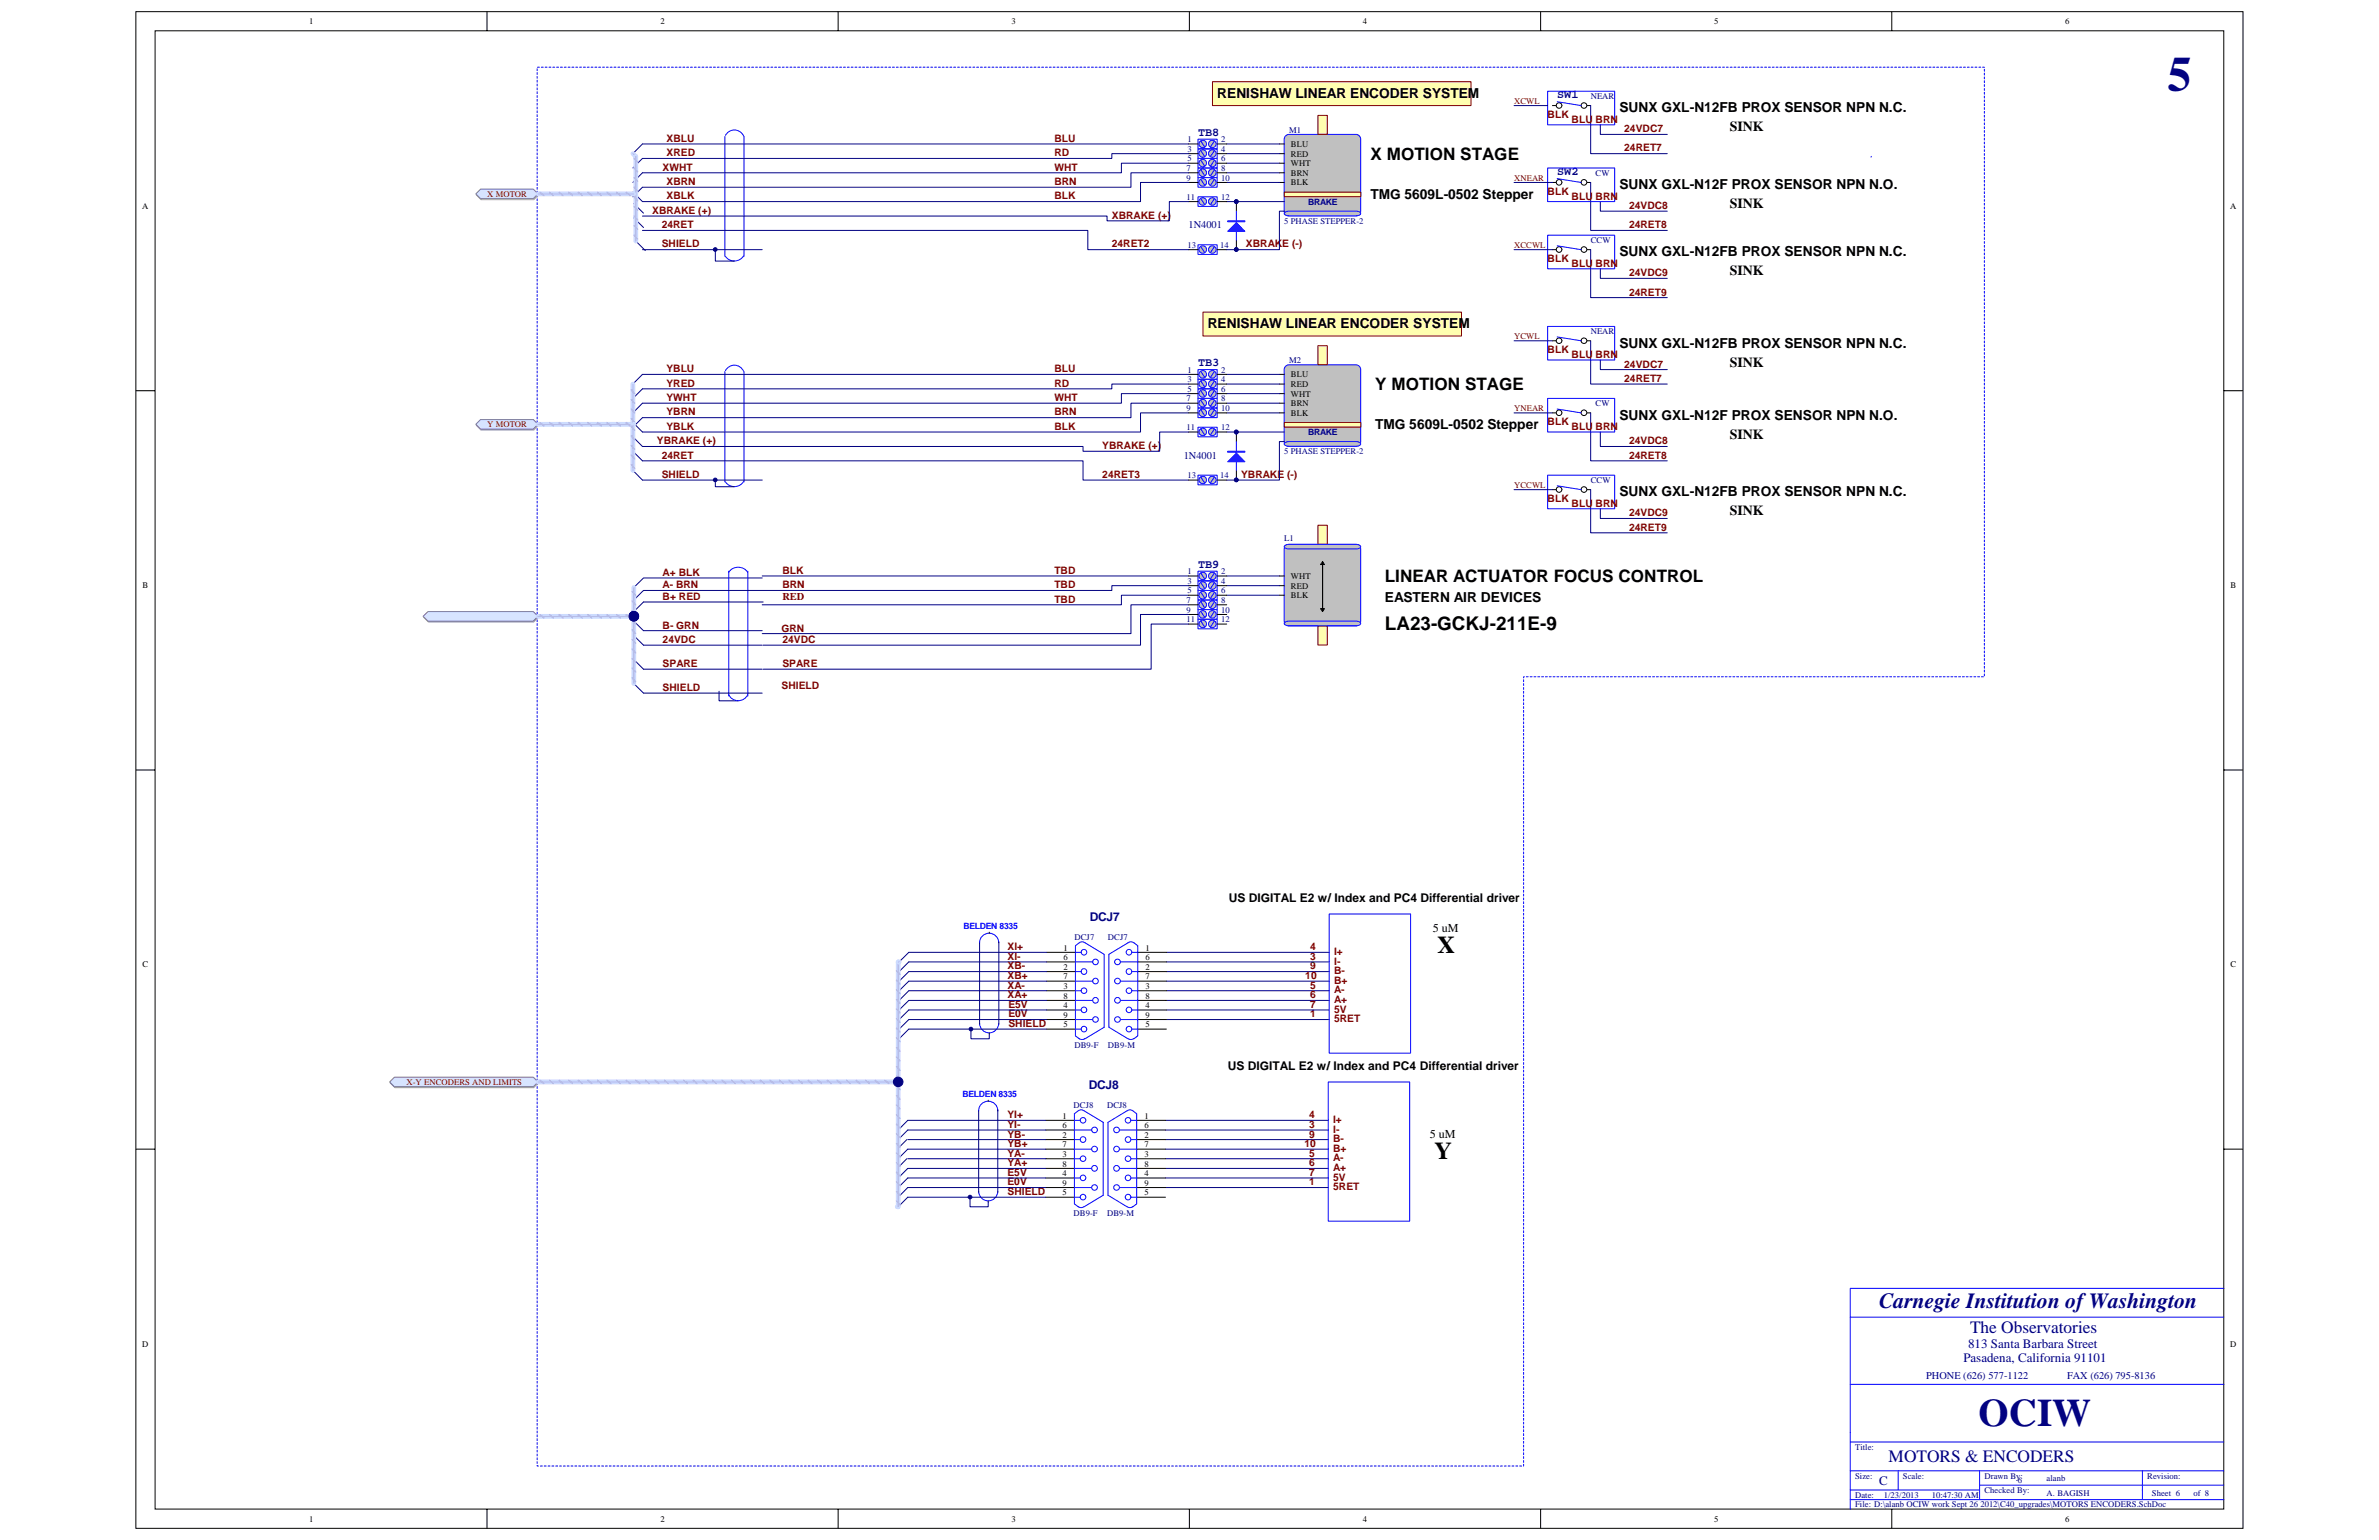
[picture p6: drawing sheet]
<svg xmlns="http://www.w3.org/2000/svg" width="432mm" height="279mm" viewBox="0 0 432 279" stroke-linecap="round" stroke-linejoin="round" font-family="sans-serif">
<defs><g id="words">
<text font-size="8.8" fill="#000080" x="393.4" y="16.6">5</text>
<text font-size="7.1" fill="#000080" x="359.1" y="258.7">OCIW</text>
<g font-size="4.4">
<text x="260.9" y="172.9">X</text>
<text x="260.4" y="210.3">Y</text>
</g>
<text font-size="3.9" fill="#000080" x="341.1" y="237.3">Carnegie Institution of Washington</text>
<text font-size="3.4" x="251.4" y="114.2">LA23-GCKJ-211E-9</text>
<g font-size="3.2" fill="#000080">
<text x="357.6" y="241.8">The Observatories</text>
<text x="342.8" y="265.3">MOTORS &amp; ENCODERS</text>
</g>
<g font-size="3.1">
<text x="248.8" y="29">X MOTION STAGE</text>
<text x="249.6" y="70.8">Y MOTION STAGE</text>
<text x="251.4" y="105.6">LINEAR ACTUATOR FOCUS CONTROL</text>
</g>
<g font-size="2.5">
<text x="220.9" y="17.8">RENISHAW LINEAR ENCODER SYSTEM</text>
<text x="293.9" y="20.4">SUNX GXL-N12FB PROX SENSOR NPN N.C.</text>
<text x="313.9" y="23.9">SINK</text>
<text x="293.9" y="34.3">SUNX GXL-N12F PROX SENSOR NPN N.O.</text>
<text x="248.8" y="36.1">TMG 5609L-0502 Stepper</text>
<text x="313.9" y="37.8">SINK</text>
<text x="293.9" y="46.5">SUNX GXL-N12FB PROX SENSOR NPN N.C.</text>
<text x="313.9" y="50">SINK</text>
<text x="219.2" y="59.6">RENISHAW LINEAR ENCODER SYSTEM</text>
<text x="293.9" y="63.1">SUNX GXL-N12FB PROX SENSOR NPN N.C.</text>
<text x="313.9" y="66.5">SINK</text>
<text x="249.6" y="77.9">TMG 5609L-0502 Stepper</text>
<text x="293.9" y="76.1">SUNX GXL-N12F PROX SENSOR NPN N.O.</text>
<text x="313.9" y="79.6">SINK</text>
<text x="293.9" y="90.1">SUNX GXL-N12FB PROX SENSOR NPN N.C.</text>
<text x="313.9" y="93.5">SINK</text>
<text x="251.4" y="109.2">EASTERN AIR DEVICES</text>
</g>
<g font-size="2.3" fill="#000080">
<text x="357.2" y="244.6">813 Santa Barbara Street</text>
<text x="356.4" y="247.2">Pasadena, California 91101</text>
<text x="341.1" y="269.5">C</text>
</g>
<g font-size="2.2" fill="#000080">
<text x="282.6" y="17.8">SW1</text>
<text x="217.4" y="24.6">TB8</text>
<text x="282.6" y="31.8">SW2</text>
<text x="217.4" y="66.4">TB3</text>
<text x="217.4" y="103">TB9</text>
<text x="197.8" y="167.1">DCJ7</text>
<text x="197.6" y="197.6">DCJ8</text>
</g>
<g font-size="2.2">
<text x="223" y="163.6">US DIGITAL E2 w/ Index and PC4 Differential driver</text>
<text x="260.1" y="169">5 uM</text>
<text x="222.8" y="194.1">US DIGITAL E2 w/ Index and PC4 Differential driver</text>
<text x="259.5" y="206.5">5 uM</text>
</g>
<g font-size="1.9" fill="#800000">
<text x="280.9" y="21.4">BLK</text>
<text x="285.3" y="22.3">BLU</text>
<text x="289.6" y="22.3">BRN</text>
<text x="121" y="25.7">XBLU</text>
<text x="121" y="28.4">XRED</text>
<text x="191.4" y="25.7">BLU</text>
<text x="191.4" y="28.4">RD</text>
<text x="294.8" y="24">24VDC7</text>
<text x="294.8" y="27.5">24RET7</text>
<text x="120.3" y="31">XWHT</text>
<text x="121" y="33.6">XBRN</text>
<text x="191.4" y="31">WHT</text>
<text x="191.4" y="33.6">BRN</text>
<text x="280.9" y="35.3">BLK</text>
<text x="118.4" y="38.8">XBRAKE (+)</text>
<text x="120.1" y="41.4">24RET</text>
<text x="121" y="36.2">XBLK</text>
<text x="191.4" y="36.2">BLK</text>
<text x="201.8" y="39.7">XBRAKE (+)</text>
<text x="285.3" y="36.2">BLU</text>
<text x="289.6" y="36.2">BRN</text>
<text x="295.7" y="37.9">24VDC8</text>
<text x="295.7" y="41.4">24RET8</text>
<text x="120.1" y="44.9">SHIELD</text>
<text x="201.8" y="44.9">24RET2</text>
<text x="226.1" y="44.9">XBRAKE (-)</text>
<text x="280.9" y="47.5">BLK</text>
<text x="285.3" y="48.4">BLU</text>
<text x="289.6" y="48.4">BRN</text>
<text x="295.7" y="50.1">24VDC9</text>
<text x="295.7" y="53.6">24RET9</text>
<text x="280.9" y="64.1">BLK</text>
<text x="285.3" y="64.9">BLU</text>
<text x="289.6" y="64.9">BRN</text>
<text x="121" y="67.5">YBLU</text>
<text x="121" y="70.2">YRED</text>
<text x="191.4" y="67.5">BLU</text>
<text x="191.4" y="70.2">RD</text>
<text x="294.8" y="66.7">24VDC7</text>
<text x="294.8" y="69.3">24RET7</text>
<text x="121" y="72.8">YWHT</text>
<text x="121" y="75.4">YBRN</text>
<text x="121" y="78">YBLK</text>
<text x="191.4" y="72.8">WHT</text>
<text x="191.4" y="75.4">BRN</text>
<text x="191.4" y="78">BLK</text>
<text x="280.9" y="77.1">BLK</text>
<text x="285.3" y="78">BLU</text>
<text x="289.6" y="78">BRN</text>
<text x="119.2" y="80.6">YBRAKE (+)</text>
<text x="120.1" y="83.2">24RET</text>
<text x="200.1" y="81.5">YBRAKE (+)</text>
<text x="295.7" y="80.6">24VDC8</text>
<text x="295.7" y="83.2">24RET8</text>
<text x="120.1" y="86.7">SHIELD</text>
<text x="200.1" y="86.7">24RET3</text>
<text x="225.3" y="86.7">YBRAKE (-)</text>
<text x="280.9" y="91.1">BLK</text>
<text x="285.3" y="91.9">BLU</text>
<text x="289.6" y="91.9">BRN</text>
<text x="295.7" y="93.7">24VDC9</text>
<text x="295.7" y="96.3">24RET9</text>
<text x="120.3" y="104.5">A+ BLK</text>
<text x="120.3" y="106.7">A- BRN</text>
<text x="142" y="104.1">BLK</text>
<text x="142" y="106.7">BRN</text>
<text x="191.4" y="104.1">TBD</text>
<text x="191.4" y="106.7">TBD</text>
<text x="120.3" y="108.8">B+ RED</text>
<text x="142" y="108.8">RED</text>
<text x="191.4" y="109.3">TBD</text>
<text x="120.3" y="114">B- GRN</text>
<text x="120.3" y="116.7">24VDC</text>
<text x="141.8" y="114.6">GRN</text>
<text x="142" y="116.7">24VDC</text>
<text x="120.3" y="125.4">SHIELD</text>
<text x="120.3" y="121">SPARE</text>
<text x="141.8" y="125">SHIELD</text>
<text x="142" y="121">SPARE</text>
<text x="182.9" y="172.4">XI+</text>
<text x="237.8" y="172.4">4</text>
<text x="242.1" y="173.3">I+</text>
<text x="182.9" y="179.4">XA-</text>
<text x="182.9" y="177.6">XB+</text>
<text x="182.9" y="175.9">XB-</text>
<text x="182.9" y="174.1">XI-</text>
<text x="236.9" y="177.6">10</text>
<text x="237.8" y="174.1">3</text>
<text x="237.8" y="179.4">5</text>
<text x="237.8" y="175.9">9</text>
<text x="242.1" y="175">I-</text>
<text x="242.1" y="176.8">B-</text>
<text x="242.1" y="178.5">B+</text>
<text x="182.9" y="181.1">XA+</text>
<text x="183" y="184.6">E0V</text>
<text x="183" y="182.9">E5V</text>
<text x="237.8" y="184.6">1</text>
<text x="237.8" y="181.1">6</text>
<text x="237.8" y="182.9">7</text>
<text x="242.1" y="180.2">A-</text>
<text x="242.1" y="182">A+</text>
<text x="242.1" y="185.5">5RET</text>
<text x="242.1" y="183.7">5V</text>
<text x="183" y="186.3">SHIELD</text>
<text x="182.9" y="202.9">YI+</text>
<text x="237.6" y="202.9">4</text>
<text x="242" y="203.8">I+</text>
<text x="182.9" y="209.8">YA-</text>
<text x="182.9" y="208.1">YB+</text>
<text x="182.9" y="206.4">YB-</text>
<text x="182.9" y="204.6">YI-</text>
<text x="236.7" y="208.1">10</text>
<text x="237.6" y="204.6">3</text>
<text x="237.6" y="209.8">5</text>
<text x="237.6" y="206.4">9</text>
<text x="242" y="205.5">I-</text>
<text x="242" y="207.2">B-</text>
<text x="242" y="209">B+</text>
<text x="182.9" y="215.1">E0V</text>
<text x="182.9" y="213.3">E5V</text>
<text x="182.9" y="211.6">YA+</text>
<text x="237.6" y="215.1">1</text>
<text x="237.6" y="211.6">6</text>
<text x="237.6" y="213.3">7</text>
<text x="242" y="210.7">A-</text>
<text x="242" y="212.5">A+</text>
<text x="242" y="215.9">5RET</text>
<text x="242" y="214.2">5V</text>
<text x="182.9" y="216.8">SHIELD</text>
</g>
<g font-size="1.9" fill="#000080">
<text x="215.7" y="41.4">1N4001</text>
<text x="214.8" y="83.2">1N4001</text>
<text x="349.6" y="250.3">PHONE (626) 577-1122</text>
<text x="375.2" y="250.3">FAX (626) 795-8136</text>
</g>
<g font-size="1.6">
<text x="56.1" y="4.4">1</text>
<text x="119.9" y="4.4">2</text>
<text x="183.6" y="4.4">3</text>
<text x="247.4" y="4.4">4</text>
<text x="311.1" y="4.4">5</text>
<text x="374.9" y="4.4">6</text>
<text x="234.3" y="26.7">BLU</text>
<text x="234.3" y="28.4">RED</text>
<text x="234.3" y="30.2">WHT</text>
<text x="234.3" y="31.9">BRN</text>
<text x="234.3" y="33.6">BLK</text>
<text x="25.8" y="37.9">A</text>
<text x="404.8" y="37.9">A</text>
<text x="234.3" y="68.5">BLU</text>
<text x="234.3" y="70.2">RED</text>
<text x="234.3" y="71.9">WHT</text>
<text x="234.3" y="73.7">BRN</text>
<text x="234.3" y="75.4">BLK</text>
<text x="25.9" y="106.7">B</text>
<text x="234.3" y="106.8">RED</text>
<text x="234.3" y="105.1">WHT</text>
<text x="404.9" y="106.7">B</text>
<text x="234.3" y="108.5">BLK</text>
<text x="193" y="172.5">1</text>
<text x="207.9" y="172.5">1</text>
<text x="25.9" y="175.5">C</text>
<text x="193" y="174.2">6</text>
<text x="193" y="175.9">2</text>
<text x="193" y="177.7">7</text>
<text x="193" y="179.4">3</text>
<text x="207.9" y="174.2">6</text>
<text x="207.9" y="175.9">2</text>
<text x="207.9" y="177.7">7</text>
<text x="207.9" y="179.4">3</text>
<text x="404.9" y="175.5">C</text>
<text x="193" y="181.2">8</text>
<text x="193" y="182.9">4</text>
<text x="193" y="184.7">9</text>
<text x="207.9" y="181.2">8</text>
<text x="207.9" y="182.9">4</text>
<text x="207.9" y="184.7">9</text>
<text x="193" y="186.4">5</text>
<text x="207.9" y="186.4">5</text>
<text x="192.8" y="202.9">1</text>
<text x="207.7" y="202.9">1</text>
<text x="192.8" y="204.7">6</text>
<text x="192.8" y="206.4">2</text>
<text x="192.8" y="208.2">7</text>
<text x="192.8" y="209.9">3</text>
<text x="207.7" y="204.7">6</text>
<text x="207.7" y="206.4">2</text>
<text x="207.7" y="208.2">7</text>
<text x="207.7" y="209.9">3</text>
<text x="192.8" y="211.6">8</text>
<text x="192.8" y="213.4">4</text>
<text x="192.8" y="215.1">9</text>
<text x="207.7" y="211.6">8</text>
<text x="207.7" y="213.4">4</text>
<text x="207.7" y="215.1">9</text>
<text x="192.8" y="216.9">5</text>
<text x="207.7" y="216.9">5</text>
<text x="25.8" y="244.3">D</text>
<text x="404.8" y="244.3">D</text>
<text x="56.1" y="276.1">1</text>
<text x="119.9" y="276.1">2</text>
<text x="183.6" y="276.1">3</text>
<text x="247.4" y="276.1">4</text>
<text x="311.1" y="276.1">5</text>
<text x="374.9" y="276.1">6</text>
</g>
<g font-size="1.6" fill="#000080">
<text x="288.7" y="18">NEAR</text>
<text x="215.5" y="25.8">1</text>
<text x="215.5" y="27.5">3</text>
<text x="215.5" y="29.3">5</text>
<text x="221.6" y="25.8">2</text>
<text x="221.6" y="27.5">4</text>
<text x="221.6" y="29.3">6</text>
<text x="234" y="24.1">M1</text>
<text x="215.4" y="31">7</text>
<text x="215.4" y="32.8">9</text>
<text x="221.6" y="31">8</text>
<text x="221.6" y="32.8">10</text>
<text x="289.6" y="31.9">CW</text>
<text x="215.4" y="36.3">11</text>
<text x="221.6" y="36.3">12</text>
<text x="233.1" y="40.6">5 PHASE STEPPER-2</text>
<text x="237.4" y="37.1">BRAKE</text>
<text x="215.5" y="45">13</text>
<text x="221.4" y="45">14</text>
<text x="288.7" y="44.1">CCW</text>
<text x="234" y="65.8">M2</text>
<text x="288.7" y="60.6">NEAR</text>
<text x="215.5" y="67.6">1</text>
<text x="215.5" y="69.3">3</text>
<text x="215.5" y="71.1">5</text>
<text x="221.6" y="67.6">2</text>
<text x="221.6" y="69.3">4</text>
<text x="221.6" y="71.1">6</text>
<text x="215.4" y="72.8">7</text>
<text x="215.4" y="74.6">9</text>
<text x="221.6" y="72.8">8</text>
<text x="221.6" y="74.6">10</text>
<text x="289.6" y="73.7">CW</text>
<text x="215.4" y="78.1">11</text>
<text x="221.6" y="78.1">12</text>
<text x="233.1" y="82.4">5 PHASE STEPPER-2</text>
<text x="237.4" y="78.9">BRAKE</text>
<text x="215.5" y="86.8">13</text>
<text x="221.4" y="86.8">14</text>
<text x="288.7" y="87.6">CCW</text>
<text x="233.1" y="98.1">L1</text>
<text x="215.5" y="104.2">1</text>
<text x="215.5" y="105.9">3</text>
<text x="215.5" y="107.7">5</text>
<text x="221.6" y="104.2">2</text>
<text x="221.6" y="105.9">4</text>
<text x="221.6" y="107.7">6</text>
<text x="215.4" y="109.4">7</text>
<text x="215.4" y="111.1">9</text>
<text x="215.4" y="112.9">11</text>
<text x="221.6" y="109.4">8</text>
<text x="221.6" y="111.1">10</text>
<text x="221.6" y="112.9">12</text>
<text x="195" y="170.5">DCJ7</text>
<text x="201.1" y="170.5">DCJ7</text>
<text x="195" y="190.1">DB9-F</text>
<text x="201.1" y="190.1">DB9-M</text>
<text x="194.9" y="201">DCJ8</text>
<text x="200.9" y="201">DCJ8</text>
<text x="194.9" y="220.5">DB9-F</text>
<text x="200.9" y="220.5">DB9-M</text>
<text x="336.7" y="263">Title:</text>
<text x="336.7" y="268.2">Size:</text>
<text x="345.4" y="268.2">Scale:</text>
<text x="360.2" y="268.2">Drawn By:</text>
<text x="366.3" y="269.1">6</text>
<text x="371.5" y="268.8">alanb</text>
<text x="389.7" y="268.2">Revision:</text>
<text x="336.7" y="271.7">Date:</text>
<text x="336.7" y="273.5">File: D:\alanb OCIW work Sept 26 2012\C40_upgrades\MOTORS ENCODERS.SchDoc</text>
<text x="341.9" y="271.7">1/23/2013</text>
<text x="350.6" y="271.7">10:47:30 AM</text>
<text x="360.2" y="270.9">Checked By:</text>
<text x="371.5" y="271.4">A. BAGISH</text>
<text x="390.6" y="271.4">Sheet 6</text>
<text x="398.1" y="271.4">of 8</text>
</g>
<g font-size="1.6" fill="#800000">
<text x="274.8" y="18.8">XCWL</text>
<text x="88.4" y="35.7">X MOTOR</text>
<text x="274.8" y="32.8">XNEAR</text>
<text x="274.8" y="45">XCCWL</text>
<text x="274.8" y="61.5">YCWL</text>
<text x="88.4" y="77.5">Y MOTOR</text>
<text x="274.8" y="74.6">YNEAR</text>
<text x="274.8" y="88.5">YCCWL</text>
<text x="73.8" y="196.8">X-Y ENCODERS AND LIMITS</text>
</g>
<g font-size="1.6" fill="#00f">
<text x="174.9" y="168.6">BELDEN 8335</text>
<text x="174.7" y="199.1">BELDEN 8335</text>
</g>
</g></defs>
<path d="M24.7 2.1h382.4v275.2h-382.4z" fill="none" stroke="#000" stroke-width=".18"/>
<path d="M28.2 5.6h375.4v268.2h-375.4z" fill="#fff"/>
<g fill="none" stroke="#000" stroke-width=".18">
<path d="M28.2 5.6h375.4v268.2h-375.4zM88.4 2.1v3.5M152.1 2.1v3.5M215.9 2.1v3.5M279.6 2.1v3.5M343.4 2.1v3.5M24.7 70.9h3.4M403.6 70.9h3.5M24.7 139.7h3.4M403.6 139.7h3.5M24.7 208.5h3.4M403.6 208.5h3.5"/>
<path d="M88.4 273.8v3.5M152.1 273.8v3.5M215.9 273.8v3.5M279.6 273.8v3.5M343.4 273.8v3.5"/>
</g>
<path d="M403.6 239h-67.8v34.8M403.6 233.7h-67.8v5.3M335.8 251.2h67.8M335.8 270.3h23.5M335.8 261.6h67.8M335.8 266.8h67.8M335.8 272.1h67.8M344.5 266.8v3.5M359.3 266.8v5.3M359.3 269.5h44.3M388.9 266.8v5.3" fill="none" stroke="#00f" stroke-width=".18"/>
<path d="M233.3 99l.7-.2h12.1a.86 .86 0 0 1 .9 .8v13.1a.87 .87 0 0 1-.9 .8h-12.1a.89 .89 0 0 1-.9-.8v-13.1z" fill-rule="evenodd" fill="#c0c0c0" stroke="#00f" stroke-width=".18"/>
<path d="M239.2 113.6h1.7v3.4h-1.7z" fill="#ffffb0"/>
<path d="M239.2 113.6h1.7v3.4h-1.7z" fill="none" stroke="#800000" stroke-width=".18"/>
<path d="M239.2 95.3h1.7v3.4h-1.7z" fill="#ffffb0"/>
<path d="M239.2 95.3h1.7v3.4h-1.7z" fill="none" stroke="#800000" stroke-width=".18"/>
<path d="M233.2 113l.8-.3h12.1a.77 .77 0 0 1 .9 .4 .77 .77 0 0 1-.9 .4h-12.1a.6 .6 0 0 1-.8-.5z" fill-rule="evenodd" fill="#c0c0c0" stroke="#00f" stroke-width=".18"/>
<path d="M232.2 106.3h.9M232.2 104.5h.9M232.2 108h.9" fill="none" stroke="#000" stroke-width=".18"/>
<path d="M233.2 99l.8-.2h12.1a.77 .77 0 0 1 .9 .4 .77 .77 0 0 1-.9 .4h-12.1a.59 .59 0 0 1-.8-.6z" fill-rule="evenodd" fill="#c0c0c0" stroke="#00f" stroke-width=".18"/>
<path d="M240.1 101.9v9.1l-.4-.6h.7l-.3 .6v-9.1l.3 .5h-.7z" fill="none" stroke="#000" stroke-width=".18"/>
<path d="M233.3 66.4l.7-.2h12.1a.87 .87 0 0 1 .9 .9v13a.87 .87 0 0 1-.9 .9h-12.1a.89 .89 0 0 1-.9-.9v-13z" fill-rule="evenodd" fill="#c0c0c0" stroke="#00f" stroke-width=".18"/>
<path d="M239.2 62.7h1.7v3.5h-1.7z" fill="#ffffb0"/>
<path d="M239.2 62.7h1.7v3.5h-1.7z" fill="none" stroke="#800000" stroke-width=".18"/>
<path d="M233.1 76.7h13.9v.8h-13.9z" fill="#ffffb0"/>
<path d="M233.1 76.7h13.9v.8h-13.9z" fill="none" stroke="#800000" stroke-width=".18"/>
<path d="M233.2 80.4l.8-.3h12.1a.77 .77 0 0 1 .9 .4 .77 .77 0 0 1-.9 .5h-12.1a.6 .6 0 0 1-.8-.6z" fill-rule="evenodd" fill="#c0c0c0" stroke="#00f" stroke-width=".18"/>
<path d="M232.2 67.9h.9M232.2 69.7h.9M232.2 71.4h.9M232.2 73.2h.9M232.2 74.9h.9" fill="none" stroke="#000" stroke-width=".18"/>
<path d="M233.3 24.6l.7-.2h12.1a.87 .87 0 0 1 .9 .9v13a.86 .86 0 0 1-.9 .9h-12.1a.87 .87 0 0 1-.9-.9v-13z" fill-rule="evenodd" fill="#c0c0c0" stroke="#00f" stroke-width=".18"/>
<path d="M239.2 21h1.7v3.4h-1.7z" fill="#ffffb0"/>
<path d="M239.2 20.9h1.7v3.5h-1.7z" fill="none" stroke="#800000" stroke-width=".18"/>
<path d="M233.1 34.9h13.9v.8h-13.9z" fill="#ffffb0"/>
<path d="M233.1 34.9h13.9v.8h-13.9z" fill="none" stroke="#800000" stroke-width=".18"/>
<path d="M233.2 38.6l.8-.3h12.1a.77 .77 0 0 1 .9 .4 .77 .77 0 0 1-.9 .5h-12.1a.6 .6 0 0 1-.8-.6z" fill-rule="evenodd" fill="#c0c0c0" stroke="#00f" stroke-width=".18"/>
<path d="M232.2 26.1h.9M232.2 27.9h.9M232.2 29.6h.9M232.2 31.3h.9M232.2 33.1h.9" fill="none" stroke="#000" stroke-width=".18"/>
<path d="M218.4 56.6h46.9v4.4h-46.9z" fill="#ffffb0"/>
<path d="M218.3 56.6h47v4.4h-47z" fill="none" stroke="#800000" stroke-width=".18"/>
<path d="M220.1 14.8h46.9v4.4h-46.9z" fill="#ffffb0"/>
<path d="M220.1 14.8h46.9v4.4h-46.9z" fill="none" stroke="#800000" stroke-width=".18"/>
<path d="M222.7 26.1h9.5M222.7 27.9h9.5M222.7 29.6h9.5M222.7 31.3h9.5M222.7 33.1h9.5M222.7 36.6h10.4" fill="none" stroke="#000080" stroke-width=".18"/>
<path d="M224.4 36.6v1.7M224.4 43.5v1.8" fill="none" stroke="#000" stroke-width=".18"/>
<g fill="#000080" stroke="#000080" stroke-width=".18">
<circle cx="224.4" cy="45.3" r=".33"/>
<circle cx="224.4" cy="36.6" r=".34"/>
</g>
<path d="M224.4 38.3v5.2" fill="none" stroke="#00f" stroke-width=".18"/>
<g fill="#00f" stroke="#00f" stroke-width=".18">
<path d="M224.4 40.4l1.6 1.6h-3.2z"/>
<path d="M222.8 40.1h3.2v.1h-3.2z" fill-rule="evenodd"/>
</g>
<g fill="#c0c0c0" stroke="#00f" stroke-width=".18">
<circle cx="218.3" cy="26.1" r=".68"/>
<circle cx="220" cy="26.1" r=".68"/>
</g>
<path d="M217.4 25.3h3.5v1.7h-3.5zM218 25.6l.7 1M220.4 25.6l-.7 1" fill="none" stroke="#00f" stroke-width=".18"/>
<path d="M215.7 26.1h1.7M220.9 26.1h1.8" fill="none" stroke="#000" stroke-width=".18"/>
<g fill="#c0c0c0" stroke="#00f" stroke-width=".18">
<circle cx="218.3" cy="27.9" r=".68"/>
<circle cx="220" cy="27.9" r=".68"/>
</g>
<path d="M217.4 27h3.5v1.7h-3.5zM218 27.3l.7 1.1M220.4 27.3l-.7 1.1" fill="none" stroke="#00f" stroke-width=".18"/>
<path d="M215.7 27.9h1.7M220.9 27.9h1.8" fill="none" stroke="#000" stroke-width=".18"/>
<g fill="#c0c0c0" stroke="#00f" stroke-width=".18">
<circle cx="218.3" cy="29.6" r=".68"/>
<circle cx="220" cy="29.6" r=".68"/>
</g>
<path d="M217.4 28.7h3.5v1.8h-3.5zM218 29.1l.7 1M220.4 29.1l-.7 1" fill="none" stroke="#00f" stroke-width=".18"/>
<path d="M215.7 29.6h1.7M220.9 29.6h1.8" fill="none" stroke="#000" stroke-width=".18"/>
<g fill="#c0c0c0" stroke="#00f" stroke-width=".18">
<circle cx="218.3" cy="31.3" r=".68"/>
<circle cx="220" cy="31.3" r=".68"/>
</g>
<path d="M217.4 30.5h3.5v1.7h-3.5zM218 30.8l.7 1.1M220.4 30.8l-.7 1.1" fill="none" stroke="#00f" stroke-width=".18"/>
<path d="M215.7 31.3h1.7M220.9 31.3h1.8" fill="none" stroke="#000" stroke-width=".18"/>
<g fill="#c0c0c0" stroke="#00f" stroke-width=".18">
<circle cx="218.3" cy="33.1" r=".69"/>
<circle cx="220" cy="33.1" r=".69"/>
</g>
<path d="M217.4 32.2h3.5v1.8h-3.5zM218 32.6l.7 1M220.4 32.6l-.7 1" fill="none" stroke="#00f" stroke-width=".18"/>
<path d="M215.7 33.1h1.7M220.9 33.1h1.8" fill="none" stroke="#000" stroke-width=".18"/>
<g fill="#c0c0c0" stroke="#00f" stroke-width=".18">
<circle cx="218.3" cy="36.6" r=".68"/>
<circle cx="220" cy="36.6" r=".68"/>
</g>
<path d="M217.4 35.7h3.5v1.7h-3.5zM218 36l.7 1.1M220.4 36l-.7 1.1" fill="none" stroke="#00f" stroke-width=".18"/>
<path d="M215.7 36.6h1.7M220.9 36.6h1.8" fill="none" stroke="#000" stroke-width=".18"/>
<g fill="#c0c0c0" stroke="#00f" stroke-width=".18">
<circle cx="218.3" cy="45.3" r=".68"/>
<circle cx="220" cy="45.3" r=".68"/>
</g>
<path d="M339.7 28.4l-.1 .1M217.4 44.4h3.5v1.8h-3.5zM218 44.8l.7 1M220.4 44.8l-.7 1M224.4 80.1v5.2" fill="none" stroke="#00f" stroke-width=".18"/>
<path d="M215.7 45.3h1.7M220.9 45.3h1.8M224.4 78.4v1.7M224.4 85.3v1.8" fill="none" stroke="#000" stroke-width=".18"/>
<path d="M159.2 12.2h201v110.6h-83.7v143.2h-179v-253.8h61.7" fill="none" stroke="#00f" stroke-width=".18" stroke-dasharray=".3 .3"/>
<path d="M233.1 38.3h-.9v7h-9.5M222.7 67.9h9.5M222.7 69.7h9.5M222.7 71.4h9.5M222.7 73.2h9.5M222.7 74.9h9.5M222.7 78.4h10.4" fill="none" stroke="#000080" stroke-width=".18"/>
<g fill="#000080" stroke="#000080" stroke-width=".18">
<circle cx="224.4" cy="87.1" r=".33"/>
<circle cx="224.4" cy="78.4" r=".34"/>
</g>
<g fill="#00f" stroke="#00f" stroke-width=".18">
<path d="M224.4 82.2l1.6 1.6h-3.2z"/>
<path d="M222.8 81.9h3.2v.1h-3.2z" fill-rule="evenodd"/>
</g>
<g fill="#c0c0c0" stroke="#00f" stroke-width=".18">
<circle cx="218.3" cy="67.9" r=".68"/>
<circle cx="220" cy="67.9" r=".68"/>
</g>
<path d="M217.4 67.1h3.5v1.7h-3.5zM218 67.4l.7 1.1M220.4 67.4l-.7 1.1" fill="none" stroke="#00f" stroke-width=".18"/>
<path d="M215.7 67.9h1.7M220.9 67.9h1.8" fill="none" stroke="#000" stroke-width=".18"/>
<g fill="#c0c0c0" stroke="#00f" stroke-width=".18">
<circle cx="218.3" cy="69.7" r=".68"/>
<circle cx="220" cy="69.7" r=".68"/>
</g>
<path d="M217.4 68.8h3.5v1.7h-3.5zM218 69.2l.7 1M220.4 69.2l-.7 1" fill="none" stroke="#00f" stroke-width=".18"/>
<path d="M215.7 69.7h1.7M220.9 69.7h1.8" fill="none" stroke="#000" stroke-width=".18"/>
<g fill="#c0c0c0" stroke="#00f" stroke-width=".18">
<circle cx="218.3" cy="71.4" r=".68"/>
<circle cx="220" cy="71.4" r=".68"/>
</g>
<path d="M217.4 70.5h3.5v1.8h-3.5zM218 70.9l.7 1M220.4 70.9l-.7 1" fill="none" stroke="#00f" stroke-width=".18"/>
<path d="M215.7 71.4h1.7M220.9 71.4h1.8" fill="none" stroke="#000" stroke-width=".18"/>
<g fill="#c0c0c0" stroke="#00f" stroke-width=".18">
<circle cx="218.3" cy="73.1" r=".68"/>
<circle cx="220" cy="73.1" r=".68"/>
</g>
<path d="M217.4 72.3h3.5v1.7h-3.5zM218 72.6l.7 1.1M220.4 72.6l-.7 1.1" fill="none" stroke="#00f" stroke-width=".18"/>
<path d="M215.7 73.2h1.7M220.9 73.2h1.8" fill="none" stroke="#000" stroke-width=".18"/>
<g fill="#c0c0c0" stroke="#00f" stroke-width=".18">
<circle cx="218.3" cy="74.9" r=".69"/>
<circle cx="220" cy="74.9" r=".69"/>
</g>
<path d="M217.4 74h3.5v1.8h-3.5zM218 74.4l.7 1M220.4 74.4l-.7 1" fill="none" stroke="#00f" stroke-width=".18"/>
<path d="M215.7 74.9h1.7M220.9 74.9h1.8" fill="none" stroke="#000" stroke-width=".18"/>
<g fill="#c0c0c0" stroke="#00f" stroke-width=".18">
<circle cx="218.3" cy="78.4" r=".68"/>
<circle cx="220" cy="78.4" r=".68"/>
</g>
<path d="M217.4 77.5h3.5v1.7h-3.5zM218 77.9l.7 1M220.4 77.9l-.7 1" fill="none" stroke="#00f" stroke-width=".18"/>
<path d="M215.7 78.4h1.7M220.9 78.4h1.8" fill="none" stroke="#000" stroke-width=".18"/>
<g fill="#c0c0c0" stroke="#00f" stroke-width=".18">
<circle cx="218.3" cy="87.1" r=".68"/>
<circle cx="220" cy="87.1" r=".68"/>
</g>
<path d="M217.4 86.2h3.5v1.8h-3.5zM218 86.6l.7 1M220.4 86.6l-.7 1" fill="none" stroke="#00f" stroke-width=".18"/>
<path d="M287 33.1h1.7M215.7 87.1h1.7M220.9 87.1h1.8" fill="none" stroke="#000" stroke-width=".18"/>
<path d="M233.1 80.1h-.9v7h-9.5M138.3 104.5h77.4M215.7 108h-12.2v1.7h-65.2M222.7 104.5h9.5M222.7 106.3h9.5M222.7 108h9.5" fill="none" stroke="#000080" stroke-width=".18"/>
<circle cx="287.5" cy="33.1" r=".51" fill="#fff" stroke="#000" stroke-width=".18"/>
<path d="M281.8 33.1h1.7" fill="none" stroke="#000" stroke-width=".18"/>
<circle cx="283" cy="33.1" r=".51" fill="#fff" stroke="#000" stroke-width=".18"/>
<path d="M282.6 32.4l4.4 .7" fill="none" stroke="#00f" stroke-width=".18"/>
<path d="M287 45.3h1.7" fill="none" stroke="#000" stroke-width=".18"/>
<circle cx="287.5" cy="45.3" r=".51" fill="#fff" stroke="#000" stroke-width=".18"/>
<path d="M281.8 45.3h1.7" fill="none" stroke="#000" stroke-width=".18"/>
<circle cx="283" cy="45.3" r=".51" fill="#fff" stroke="#000" stroke-width=".18"/>
<path d="M282.6 44.6l4.4 .7" fill="none" stroke="#00f" stroke-width=".18"/>
<path d="M290.5 36.6v1.7h12.1M288.7 45.3v8.7h13.9M290.5 48.8v1.7h12.1" fill="none" stroke="#000080" stroke-width=".18"/>
<path d="M287 19.2h1.7" fill="none" stroke="#000" stroke-width=".18"/>
<circle cx="287.5" cy="19.1" r=".51" fill="#fff" stroke="#000" stroke-width=".18"/>
<path d="M281.8 19.2h1.7" fill="none" stroke="#000" stroke-width=".18"/>
<circle cx="283" cy="19.1" r=".5" fill="#fff" stroke="#000" stroke-width=".18"/>
<path d="M280.9 16.6h12.2v6h-12.2zM282.6 18.5l4.4 .7M280.9 30.5h12.2v6.1h-12.2zM280.9 42.7h12.2v6.1h-12.2z" fill="none" stroke="#00f" stroke-width=".18"/>
<path d="M288.7 19.2v8.7h13.9M288.7 33.1v8.7h13.9M290.5 22.6v1.8h12.1" fill="none" stroke="#000080" stroke-width=".18"/>
<path d="M287 74.9h1.7" fill="none" stroke="#000" stroke-width=".18"/>
<circle cx="287.5" cy="74.9" r=".51" fill="#fff" stroke="#000" stroke-width=".18"/>
<path d="M281.8 74.9h1.7" fill="none" stroke="#000" stroke-width=".18"/>
<circle cx="283" cy="74.9" r=".51" fill="#fff" stroke="#000" stroke-width=".18"/>
<path d="M282.6 74.2l4.4 .7" fill="none" stroke="#00f" stroke-width=".18"/>
<path d="M287 88.8h1.7" fill="none" stroke="#000" stroke-width=".18"/>
<circle cx="287.5" cy="88.8" r=".51" fill="#fff" stroke="#000" stroke-width=".18"/>
<path d="M281.8 88.8h1.7" fill="none" stroke="#000" stroke-width=".18"/>
<circle cx="283" cy="88.8" r=".51" fill="#fff" stroke="#000" stroke-width=".18"/>
<path d="M282.6 88.1l4.4 .7" fill="none" stroke="#00f" stroke-width=".18"/>
<path d="M290.5 78.4v2.6h12.1M288.7 88.8v7.9h13.9M290.5 92.3v1.8h12.1" fill="none" stroke="#000080" stroke-width=".18"/>
<path d="M287 61.8h1.7" fill="none" stroke="#000" stroke-width=".18"/>
<circle cx="287.5" cy="61.8" r=".51" fill="#fff" stroke="#000" stroke-width=".18"/>
<path d="M281.8 61.8h1.7" fill="none" stroke="#000" stroke-width=".18"/>
<circle cx="283" cy="61.8" r=".5" fill="#fff" stroke="#000" stroke-width=".18"/>
<path d="M280.9 59.2h12.2v6.1h-12.2zM280.9 72.3h12.2v6.1h-12.2zM282.6 61.1l4.4 .7M280.9 86.2h12.2v6.1h-12.2z" fill="none" stroke="#00f" stroke-width=".18"/>
<path d="M274.8 19.2h6.1M274.8 33.1h7M274.8 45.3h7M274.8 74.9h7M274.8 61.8h7M288.7 61.8v7.9h13.9M288.7 74.9v8.7h13.9M290.5 65.3v1.8h12.1M274.8 88.8h7" fill="none" stroke="#000080" stroke-width=".18"/>
<g fill="#c0c0c0" stroke="#00f" stroke-width=".18">
<circle cx="218.3" cy="104.5" r=".68"/>
<circle cx="220" cy="104.5" r=".68"/>
</g>
<path d="M217.4 103.6h3.5v1.8h-3.5zM218 104l.7 1M220.4 104l-.7 1" fill="none" stroke="#00f" stroke-width=".18"/>
<path d="M215.7 104.5h1.7M220.9 104.5h1.8" fill="none" stroke="#000" stroke-width=".18"/>
<g fill="#c0c0c0" stroke="#00f" stroke-width=".18">
<circle cx="218.3" cy="106.2" r=".68"/>
<circle cx="220" cy="106.2" r=".68"/>
</g>
<path d="M217.4 105.4h3.5v1.7h-3.5zM218 105.7l.7 1.1M220.4 105.7l-.7 1.1" fill="none" stroke="#00f" stroke-width=".18"/>
<path d="M215.7 106.3h1.7M220.9 106.3h1.8" fill="none" stroke="#000" stroke-width=".18"/>
<g fill="#c0c0c0" stroke="#00f" stroke-width=".18">
<circle cx="218.3" cy="108" r=".69"/>
<circle cx="220" cy="108" r=".69"/>
</g>
<path d="M217.4 107.1h3.5v1.8h-3.5zM218 107.5l.7 1M220.4 107.5l-.7 1" fill="none" stroke="#00f" stroke-width=".18"/>
<path d="M215.7 108h1.7M220.9 108h1.8" fill="none" stroke="#000" stroke-width=".18"/>
<g fill="#c0c0c0" stroke="#00f" stroke-width=".18">
<circle cx="218.3" cy="109.7" r=".68"/>
<circle cx="220" cy="109.7" r=".68"/>
</g>
<path d="M217.4 108.9h3.5v1.7h-3.5zM218 109.2l.7 1.1M220.4 109.2l-.7 1.1" fill="none" stroke="#00f" stroke-width=".18"/>
<path d="M215.7 109.7h1.7M220.9 109.7h1.8" fill="none" stroke="#000" stroke-width=".18"/>
<g fill="#c0c0c0" stroke="#00f" stroke-width=".18">
<circle cx="218.3" cy="111.5" r=".68"/>
<circle cx="220" cy="111.5" r=".68"/>
</g>
<path d="M217.4 110.6h3.5v1.8h-3.5zM218 111l.7 1M220.4 111l-.7 1" fill="none" stroke="#00f" stroke-width=".18"/>
<path d="M215.7 111.5h1.7M220.9 111.5h1.8" fill="none" stroke="#000" stroke-width=".18"/>
<g fill="#c0c0c0" stroke="#00f" stroke-width=".18">
<circle cx="218.3" cy="113.2" r=".68"/>
<circle cx="220" cy="113.2" r=".68"/>
</g>
<path d="M217.4 112.4h3.5v1.7h-3.5zM218 112.7l.7 1M220.4 112.7l-.7 1" fill="none" stroke="#00f" stroke-width=".18"/>
<path d="M215.7 113.2h1.7M220.9 113.2h1.8" fill="none" stroke="#000" stroke-width=".18"/>
<path d="M215.7 109.7h-10.4v5.3h-67M215.7 111.5h-8.7v5.6h-68.5" fill="none" stroke="#000080" stroke-width=".18"/>
<path d="M87.3 34.5h9.6l.8 .9-.8 .8h-9.6l-.9-.8z" fill-rule="evenodd" fill="#bac0ca" stroke="#a6acb6" stroke-width=".18"/>
<path d="M86.4 35.2l.8-.9h9.6l.9 .9-.9 .8h-9.6z" fill-rule="evenodd" fill="#d5e4ff" stroke="#70809b" stroke-width=".18"/>
<path d="M87.3 76.3h9.6l.8 .9-.8 .8h-9.6l-.9-.8z" fill-rule="evenodd" fill="#bac0ca" stroke="#a6acb6" stroke-width=".18"/>
<path d="M86.4 77l.8-.9h9.6l.9 .9-.9 .9h-9.6z" fill-rule="evenodd" fill="#d5e4ff" stroke="#70809b" stroke-width=".18"/>
<path d="M76.9 112l.9-.9h19.1l.8 .9-.8 .9h-19.1z" fill-rule="evenodd" fill="#bac0ca" stroke="#a6acb6" stroke-width=".18"/>
<path d="M76.8 111.8l.9-.8h19.1l.9 .8-.9 .9h-19.1z" fill-rule="evenodd" fill="#d5e4ff" stroke="#70809b" stroke-width=".18"/>
<g fill="none" stroke="#000080" stroke-width=".18">
<path d="M115 39.5l1.8 1.8M115 36.9l1.8 1.8M215.7 27.9h-13.9v.8h-85.2l-1.7 1.8M215.7 29.6h-12.2v1.7h-86.9l-1.7 1.8M215.7 31.3h-10.4v2.7h-88.7l-1.7 1.7M215.7 33.1h-8.7v3.5h-90.4l-1.7-1.8M215.7 36.6h-3.5v3.5h-11.3v-.9h-84.3M215.7 26.1h-99.1l-1.7 1.8M115.4 43.7l1.7 1.8M116.6 41.8h80.8v3.5h18.3M116.6 45.3h21.7M129.8 45.3v2.1h3.5"/>
<path d="M215.7 69.7h-13.9v.8h-85.2l-1.7 1.8M215.7 71.4h-12.2v1.8h-86.9l-1.7 1.7M215.7 73.2h-10.4v2.6h-88.7l-1.7 1.7M215.7 74.9h-8.7v3.5h-90.4l-1.7-1.8M215.7 78.4h-5.2v3.5h-13.9v-.9h-80l-1.7-1.8M215.7 67.9h-99.1l-1.7 1.8M114.9 81.9l1.7 1.7h80v3.5h19.1M114.9 85.3l1.7 1.8h21.7M129.8 87.1v1.2h3.5M115 119.7l1.8 1.7h21.5M115 115.3l1.8 1.8h21.5M115 112.7l1.8 1.7h21.5"/>
<path d="M138.3 104.9h-21.5l-1.8 1.7M138.5 109.2h-21.7l-1.8 1.8M215.7 106.3h-13.9v.8h-85l-1.8 1.8M215.7 113.2h-6.8v8.2h-70.4M115 124l1.8 1.8h21.5M130.5 125.4v1.7h3.5M177.8 171v14.8M181.3 170.9v14.9M190 179.7h-25l-1.8 1.8M190 178h-25l-1.8 1.7M190 176.3h-25l-1.8 1.7M190 172.8h-25l-1.8 1.7"/>
<path d="M190 174.5h-25l-1.8 1.8M211.7 179.7h29.6M211.7 178h29.6M211.7 176.3h29.6M211.7 172.8h29.6M211.7 174.5h29.6M176.2 186.7v1.8h3.4v-.9M190 181.5h-25l-1.8 1.7M190 185h-25l-1.8 1.7M190 183.2h-25l-1.8 1.8M190 186.7h-25l-1.8 1.8M211.7 181.5h29.6"/>
<path d="M211.7 185h29.6M211.7 183.2h29.6M164.6 206.8l-1.7 1.7M164.6 210.2l-1.7 1.8M164.8 210.2h25M164.8 206.8h25M176.1 217.2v1.7h3.3v-.8M177.6 201.5v14.8M181.1 201.4v14.9M189.8 212h-25l-1.8 1.7M189.8 208.5h-25l-1.8 1.7M189.8 215.5h-25l-1.8 1.7"/>
<path d="M189.8 213.7h-25l-1.8 1.8M189.8 203.3h-25l-1.8 1.7M189.8 205h-25l-1.8 1.8M189.8 217.2h-25l-1.8 1.7M211.5 212h29.6M211.5 210.2h29.6M211.5 208.5h29.6M211.5 206.8h29.6M211.5 203.3h29.6M211.5 205h29.6M211.5 215.5h29.6M211.5 213.7h29.6"/>
</g>
<g fill="none" stroke="#00f" stroke-width=".18">
<path d="M131.6 24.7v21.8M131.7 24.6a1.84 1.84 0 0 1 1.7-1 1.84 1.84 0 0 1 1.6 1.1M135 24.7v21.8M135 46.4a1.97 1.97 0 0 1-3.3 .1M131.6 67.4v20M131.7 67.2a1.83 1.83 0 0 1 1.7-.9 1.83 1.83 0 0 1 1.6 1.1M135 67.4v20M135 87.4a1.96 1.96 0 0 1-3.3 0M132.3 103.6v22.7M135.7 103.8a2.05 2.05 0 0 0-3.4 0M135.7 103.6v22.7M132.2 126a1.9 1.9 0 0 0 1.7 1.1 1.9 1.9 0 0 0 1.8-1"/>
<path d="M177.8 171v.1a1.74 1.74 0 0 1 1.7-1.8 1.74 1.74 0 0 1 1.8 1.8v-.1M195.2 171.6a1.57 1.57 0 0 1 1.2-.7l.5 .1 3.5 2.1v13.3l-3.6 2.1-.4 .1-.5-.1-.7-.6zM195.2 179.7h1M195.2 178h3.1M195.2 176.3h1M195.2 174.5h3.1M195.2 172.8h1M203.4 178h3.1M203.4 174.5h3.1M205.4 179.7h1.1M205.4 176.3h1.1M205.4 172.8h1.1"/>
<path d="M241.3 165.8h14.7v25.3h-14.7zM177.8 185.7a1.74 1.74 0 0 0 1.7 1.7 1.74 1.74 0 0 0 1.8-1.7M195.2 186.7h1M195.2 185h3.1M195.2 183.2h1M195.2 181.5h3.1M203.4 185h3.1M203.4 181.5h3.1M204.8 188.4l.5 .2a1.82 1.82 0 0 0 1.2-.7v-16.3a1.75 1.75 0 0 0-1.2-.7h-.4l-3.6 2.2v13.3l3.4 2.1M205.4 186.7h1.1M205.4 183.2h1.1M241.1 196.3h14.8v25.3h-14.8z"/>
<path d="M177.6 201.5a1.74 1.74 0 0 1 1.8-1.7 1.74 1.74 0 0 1 1.7 1.7M177.6 216.2a1.74 1.74 0 0 0 1.8 1.7 1.74 1.74 0 0 0 1.7-1.7M195 202.1a1.75 1.75 0 0 1 1.2-.7h.4l3.6 2.2v13.3l-3.6 2.1-.4 .1a1.74 1.74 0 0 1-1.2-.7zM195 217.2h1.1M195 215.5h3.1M195 213.7h1.1M195 212h3.1M195 210.2h1.1M195 208.5h3.1M195 206.8h1.1M195 205h3.1M195 203.3h1.1"/>
<path d="M203.2 215.5h3.1M203.2 212h3.1M203.2 208.5h3.1M203.2 205h3.1M204.6 218.9l.5 .2a1.8 1.8 0 0 0 1.2-.7v-16.3a1.75 1.75 0 0 0-1.2-.7l-.5 .1-3.5 2.1v13.3l3.5 2M205.3 217.2h1M205.3 213.7h1M205.3 210.2h1M205.3 206.8h1M205.3 203.3h1"/>
<circle cx="196.7" cy="176.3" r=".51"/>
<circle cx="196.7" cy="172.8" r=".51"/>
<circle cx="196.7" cy="179.7" r=".5"/>
<circle cx="198.8" cy="174.5" r=".51"/>
<circle cx="198.8" cy="178" r=".51"/>
<circle cx="202.8" cy="174.5" r=".51"/>
<circle cx="202.8" cy="178" r=".51"/>
<circle cx="204.9" cy="176.3" r=".51"/>
<circle cx="204.9" cy="172.8" r=".51"/>
<circle cx="204.9" cy="179.7" r=".5"/>
<circle cx="196.7" cy="183.2" r=".51"/>
<circle cx="196.7" cy="186.7" r=".51"/>
<circle cx="198.8" cy="181.5" r=".51"/>
<circle cx="198.8" cy="185" r=".51"/>
<circle cx="202.8" cy="181.5" r=".51"/>
<circle cx="202.8" cy="185" r=".51"/>
<circle cx="204.9" cy="186.7" r=".51"/>
<circle cx="204.9" cy="183.2" r=".51"/>
<circle cx="196.6" cy="206.7" r=".51"/>
<circle cx="196.6" cy="213.7" r=".51"/>
<circle cx="196.6" cy="217.2" r=".51"/>
<circle cx="196.6" cy="203.3" r=".5"/>
<circle cx="196.6" cy="210.2" r=".5"/>
<circle cx="198.7" cy="212" r=".52"/>
<circle cx="198.7" cy="208.5" r=".51"/>
<circle cx="198.7" cy="205" r=".51"/>
<circle cx="198.7" cy="215.4" r=".51"/>
<circle cx="202.7" cy="212" r=".52"/>
<circle cx="202.7" cy="208.5" r=".51"/>
<circle cx="202.7" cy="205" r=".51"/>
<circle cx="202.7" cy="215.4" r=".51"/>
<circle cx="204.7" cy="206.7" r=".51"/>
<circle cx="204.7" cy="217.2" r=".51"/>
<circle cx="204.7" cy="213.7" r=".51"/>
<circle cx="204.7" cy="203.3" r=".5"/>
<circle cx="204.7" cy="210.2" r=".5"/>
</g>
<g fill="none" stroke="#000" stroke-width=".18">
<path d="M179.6 169.1v.2M190 172.8h5.2M190 174.5h5.2M190 176.3h5.2M190 178h5.2M190 179.7h5.2M206.5 172.8h5.2M206.5 174.5h5.2M206.5 176.3h5.2M206.5 178h5.2M206.5 179.7h5.2M179.4 199.6v.2"/>
<path d="M179.6 187.4v.2M190 181.5h5.2M190 183.2h5.2M190 185h5.2M190 186.7h5.2M206.5 181.5h5.2M206.5 183.2h5.2M206.5 185h5.2M206.5 186.7h5.2M179.4 217.9v.2M189.8 203.3h5.2M189.8 205h5.2"/>
<path d="M189.8 206.8h5.2M189.8 208.5h5.2M189.8 210.2h5.2M189.8 212h5.2M189.8 213.7h5.2M189.8 215.5h5.2M189.8 217.2h5.2M206.3 203.3h5.2M206.3 205h5.2M206.3 206.8h5.2M206.3 208.5h5.2M206.3 210.2h5.2"/>
<path d="M206.3 212h5.2M206.3 213.7h5.2M206.3 215.5h5.2M206.3 217.2h5.2"/>
</g>
<g fill="#000080" stroke="#000080" stroke-width=".18">
<circle cx="176.2" cy="186.7" r=".33"/>
<circle cx="176.1" cy="217.2" r=".33"/>
<circle cx="129.8" cy="87.1" r=".33"/>
<circle cx="129.8" cy="45.3" r=".33"/>
<circle cx="115" cy="111.8" r=".86"/>
</g>
<path d="M97.7 35.2h17.3M114.9 27.9l.5 .5v15.3M114.9 69.7v7.3h-17.2M115 77l-.1 .2v8.1M115 106.6v17.4M163.2 174.5h-.2v44.4h-.1" fill="none" stroke="#cbdaff" stroke-width=".87"/>
<path d="M97.7 35.2h17.3M114.9 27.9l.5 .5v15.3M114.9 69.7v7.3h-17.2M115 77l-.1 .2v8.1M115 106.6v17.4M163.2 174.5h-.2v44.4h-.1" fill="none" stroke="#adbce7" stroke-width=".18"/>
<g fill="none" stroke="#adbce7" stroke-width=".26">
<path d="M98 34.9l.7 .6M99.8 34.9l.6 .6M101.5 34.9l.7 .6M103.2 34.9l.7 .6M105 34.9l.7 .6M106.7 34.9l.7 .6M108.4 34.9l.7 .6M110.2 34.9l.7 .6M111.9 34.9l.7 .6M113.7 34.9l.7 .6M115.1 39.2l.6 .7M115.1 37.4l.6 .7"/>
<path d="M115.1 35.7l.6 .7M115.1 34l.6 .7M115.1 32.2l.6 .7M115.1 30.5l.6 .7M115.1 28.7l.6 .7M115.1 42.7l.6 .7M115.1 40.9l.6 .7M98 76.7l.7 .6M99.8 76.7l.6 .6M101.5 76.7l.7 .6M103.2 76.7l.7 .6M105 76.7l.7 .6"/>
<path d="M106.7 76.7l.7 .6M108.4 76.7l.7 .6M110.2 76.7l.7 .6M111.9 76.7l.7 .6M113.7 76.7l.7 .6M114.6 75.9l.6 .7M114.6 74.2l.6 .7M114.6 72.5l.6 .7M114.6 70.7l.6 .7M114.6 79.1l.6 .7M114.6 77.3l.6 .7M114.6 84.3l.6 .7"/>
<path d="M114.6 82.6l.6 .7M114.6 80.8l.6 .7M114.7 110.8l.7 .7M114.7 109l.7 .7M114.7 107.3l.7 .7M114.7 119.5l.7 .7M114.7 117.8l.7 .6M114.7 116l.7 .7M114.7 114.3l.7 .7M114.7 112.5l.7 .7M114.7 123l.7 .7M114.7 121.2l.7 .7"/>
<path d="M162.7 179.6l.6 .7M162.7 177.8l.6 .7M162.7 176.1l.6 .7M162.7 198.7l.6 .7M162.7 197l.6 .7M162.7 195.3l.6 .7M162.7 193.5l.6 .7M162.7 191.8l.6 .7M162.7 190l.6 .7M162.7 188.3l.6 .7M162.7 186.5l.6 .7M162.7 184.8l.6 .7"/>
<path d="M162.7 183.1l.6 .7M162.7 181.3l.6 .7M162.7 217.9l.6 .7M162.7 216.2l.6 .7M162.7 214.4l.6 .7M162.7 212.7l.6 .7M162.7 210.9l.6 .7M162.7 209.2l.6 .7M162.7 207.5l.6 .7M162.7 205.7l.6 .7M162.7 204l.6 .7M162.7 202.2l.6 .7"/>
<path d="M162.7 200.5l.6 .7"/>
</g>
<path d="M70.8 196.5l.9-.9h25.2l.8 .9-.8 .8h-25.2z" fill-rule="evenodd" fill="#bac0ca" stroke="#a6acb6" stroke-width=".18"/>
<path d="M70.7 196.3l.9-.9h25.2l.9 .9-.9 .9h-25.2z" fill-rule="evenodd" fill="#d5e4ff" stroke="#70809b" stroke-width=".18"/>
<path d="M97.7 111.8h17.3M97.7 196.3h65.3" fill="none" stroke="#cbdaff" stroke-width=".87"/>
<g fill="none" stroke="#adbce7" stroke-width=".26">
<path d="M98 111.5l.7 .6M99.8 111.5l.6 .6M101.5 111.5l.7 .6M103.2 111.5l.7 .6M105 111.5l.7 .6M106.7 111.5l.7 .6M108.4 111.5l.7 .6M110.2 111.5l.7 .6M111.9 111.5l.7 .6M113.7 111.5l.7 .6M98 196l.7 .6M99.8 196l.6 .6"/>
<path d="M101.5 196l.7 .6M103.2 196l.7 .6M105 196l.7 .6M106.7 196l.7 .6M108.4 196l.7 .6M110.2 196l.7 .6M111.9 196l.7 .6M113.7 196l.7 .6M115.4 196l.7 .6M117.1 196l.7 .6M118.9 196l.7 .6M120.6 196l.7 .6"/>
<path d="M122.3 196l.7 .6M124.1 196l.7 .6M125.8 196l.7 .6M127.6 196l.7 .6M129.3 196l.7 .6M131 196l.7 .6M132.8 196l.7 .6M134.5 196l.7 .6M136.2 196l.7 .6M138 196l.7 .6M139.7 196l.7 .6M141.5 196l.7 .6"/>
<path d="M143.2 196l.7 .6M144.9 196l.7 .6M146.7 196l.7 .6M148.4 196l.7 .6M150.2 196l.7 .6M151.9 196l.7 .6M153.6 196l.7 .6M155.4 196l.7 .6M157.1 196l.7 .6M158.9 196l.7 .6M160.6 196l.7 .6"/>
</g>
<path d="M97.7 111.8h17.3M97.7 196.3h65.3" fill="none" stroke="#adbce7" stroke-width=".18"/>
<g fill="#000080" stroke="#000080" stroke-width=".18">
<circle cx="163" cy="196.3" r=".86"/>
<circle cx="115" cy="111.8" r=".86"/>
</g>
<use href="#words"/>
</svg>
